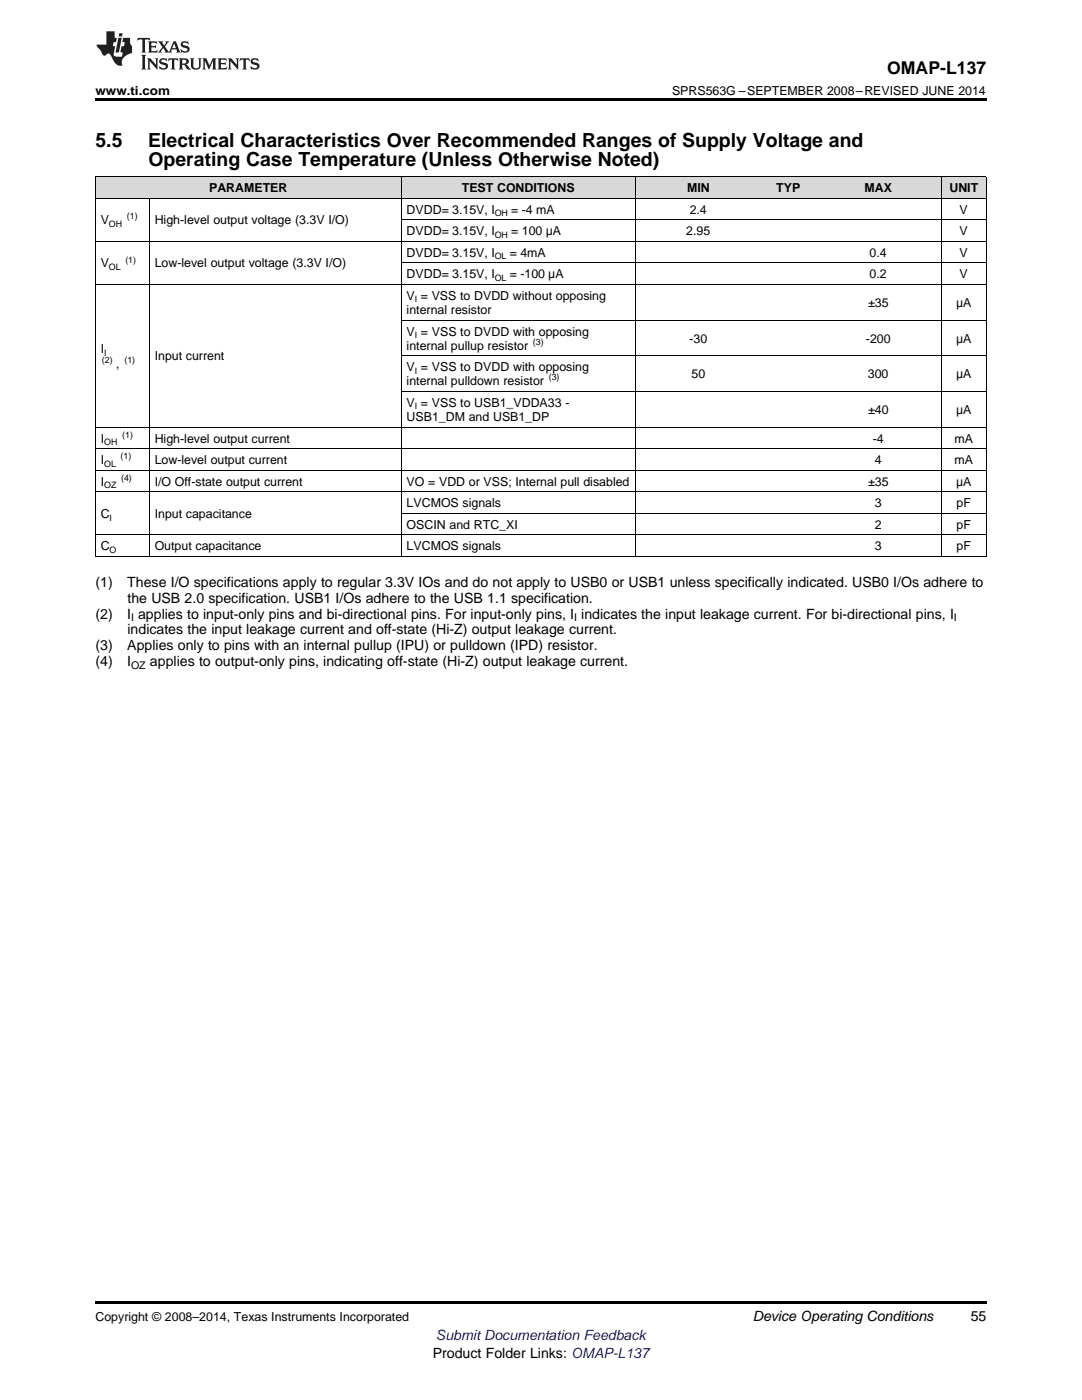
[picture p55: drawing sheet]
<svg xmlns="http://www.w3.org/2000/svg" width="216mm" height="279mm" viewBox="0 0 216 279" stroke-linecap="round" stroke-linejoin="round" font-family="sans-serif">
<defs><g id="words">
<g font-size="3.9">
<text x="19" y="29.3">5.5</text>
<text x="29.6" y="29.3">Electrical Characteristics Over Recommended Ranges of Supply Voltage and</text>
<text x="29.6" y="33.2">Operating Case Temperature (Unless Otherwise Noted)</text>
</g>
<text font-size="3.5" x="177" y="14.8">OMAP-L137</text>
<g font-size="2.8">
<text x="19" y="117.1">(1)</text>
<text x="25.4" y="117.1">These I/O specifications apply to regular 3.3V IOs and do not apply to USB0 or USB1 unless specifically indicated. USB0 I/Os adhere to</text>
<text x="19" y="123.4">(2)</text>
<text x="25.4" y="123.4">I applies to input-only pins and bi-directional pins. For input-only pins, I indicates the input leakage current. For bi-directional pins, I</text>
<text x="25.4" y="120.3">the USB 2.0 specification. USB1 I/Os adhere to the USB 1.1 specification.</text>
<text x="19" y="129.8">(3)</text>
<text x="25.4" y="129.8">Applies only to pins with an internal pullup (IPU) or pulldown (IPD) resistor.</text>
<text x="25.4" y="126.6">indicates the input leakage current and off-state (Hi-Z) output leakage current.</text>
<text x="19" y="133">(4)</text>
<text x="25.4" y="133">I</text>
<text x="29.9" y="133">applies to output-only pins, indicating off-state (Hi-Z) output leakage current.</text>
<text x="150.2" y="263.6">Device Operating Conditions</text>
<text x="193.7" y="263.6">55</text>
<text x="86.4" y="270.9">Product Folder Links: OMAP-L137</text>
</g>
<text font-size="2.8" fill="#00f" x="87" y="267.4">Submit Documentation Feedback</text>
<g font-size="2.5">
<text x="19" y="19">www.ti.com</text>
<text x="134.1" y="19">SPRS563G –SEPTEMBER 2008–REVISED JUNE 2014</text>
<text x="41.7" y="38.3">PARAMETER</text>
<text x="92.1" y="38.3">TEST CONDITIONS</text>
<text x="137.1" y="38.3">MIN</text>
<text x="154.9" y="38.3">TYP</text>
<text x="172.5" y="38.3">MAX</text>
<text x="189.4" y="38.3">UNIT</text>
<text x="20.1" y="44.8">V</text>
<text x="30.9" y="44.8">High-level output voltage (3.3V I/O)</text>
<text x="81.1" y="42.6">DVDD= 3.15V, I</text>
<text x="81.1" y="46.9">DVDD= 3.15V, I</text>
<text x="102" y="42.6">= -4 mA</text>
<text x="102" y="46.9">= 100 μA</text>
<text x="136.9" y="46.9">2.95</text>
<text x="137.6" y="42.6">2.4</text>
<text x="191.5" y="42.6">V</text>
<text x="191.5" y="46.9">V</text>
<text x="20.1" y="53.4">V</text>
<text x="30.9" y="53.4">Low-level output voltage (3.3V I/O)</text>
<text x="81.1" y="51.2">DVDD= 3.15V, I</text>
<text x="101.7" y="51.2">= 4mA</text>
<text x="173.5" y="51.2">0.4</text>
<text x="191.5" y="51.2">V</text>
<text x="81.1" y="55.5">DVDD= 3.15V, I</text>
<text x="81.1" y="59.8">V = VSS to DVDD without opposing</text>
<text x="101.7" y="55.5">= -100 μA</text>
<text x="173.5" y="55.5">0.2</text>
<text x="191.5" y="55.5">V</text>
<text x="81.1" y="62.7">internal resistor</text>
<text x="173.2" y="61.2">±35</text>
<text x="190.8" y="61.2">μA</text>
<text x="20.1" y="70.5">I</text>
<text x="30.9" y="71.9">Input current</text>
<text x="81.1" y="67">V = VSS to DVDD with opposing</text>
<text x="81.1" y="69.8">internal pullup resistor</text>
<text x="137.5" y="68.4">-30</text>
<text x="172.8" y="68.4">-200</text>
<text x="190.8" y="68.4">μA</text>
<text x="23.2" y="73.3">,</text>
<text x="81.1" y="74.1">V = VSS to DVDD with opposing</text>
<text x="81.1" y="76.9">internal pulldown resistor</text>
<text x="138" y="75.5">50</text>
<text x="173.2" y="75.5">300</text>
<text x="190.8" y="75.5">μA</text>
<text x="81.1" y="81.2">V = VSS to USB1_VDDA33 -</text>
<text x="173.2" y="82.6">±40</text>
<text x="190.8" y="82.6">μA</text>
<text x="20.1" y="88.3">I</text>
<text x="30.9" y="88.3">High-level output current</text>
<text x="81.1" y="84">USB1_DM and USB1_DP</text>
<text x="174.2" y="88.3">-4</text>
<text x="190.5" y="88.3">mA</text>
<text x="20.1" y="92.6">I</text>
<text x="30.9" y="92.6">Low-level output current</text>
<text x="174.6" y="92.6">4</text>
<text x="190.5" y="92.6">mA</text>
<text x="20.1" y="96.9">I</text>
<text x="30.9" y="96.9">I/O Off-state output current</text>
<text x="81.1" y="96.9">VO = VDD or VSS; Internal pull disabled</text>
<text x="81.1" y="101.2">LVCMOS signals</text>
<text x="173.2" y="96.9">±35</text>
<text x="174.6" y="101.2">3</text>
<text x="190.8" y="96.9">μA</text>
<text x="190.9" y="101.2">pF</text>
<text x="20.1" y="103.4">C</text>
<text x="30.9" y="103.4">Input capacitance</text>
<text x="81.1" y="105.6">OSCIN and RTC_XI</text>
<text x="174.6" y="105.6">2</text>
<text x="190.9" y="105.6">pF</text>
<text x="20.1" y="109.9">C</text>
<text x="30.9" y="109.9">Output capacitance</text>
<text x="81.1" y="109.9">LVCMOS signals</text>
<text x="174.6" y="109.9">3</text>
<text x="190.9" y="109.9">pF</text>
<text x="19" y="263.6">Copyright © 2008–2014, Texas Instruments Incorporated</text>
</g>
<g font-size="2.1">
<text x="26.1" y="124">I</text>
<text x="114.6" y="124">I</text>
<text x="190.4" y="124">I</text>
<text x="26.1" y="133.5">OZ</text>
</g>
<g font-size="1.8">
<text x="21.7" y="45.3">OH</text>
<text x="25.3" y="43.8">(1)</text>
<text x="98.7" y="43.1">OH</text>
<text x="98.7" y="47.4">OH</text>
<text x="21.7" y="53.9">OL</text>
<text x="25" y="52.4">(1)</text>
<text x="98.7" y="51.7">OL</text>
<text x="98.7" y="56">OL</text>
<text x="82.8" y="60.3">I</text>
<text x="20.8" y="71">I</text>
<text x="82.8" y="67.5">I</text>
<text x="106.4" y="68.8">(3)</text>
<text x="20.3" y="72.4">(2)</text>
<text x="24.8" y="72.4">(1)</text>
<text x="82.8" y="74.6">I</text>
<text x="109.5" y="75.9">(3)</text>
<text x="82.8" y="81.7">I</text>
<text x="20.8" y="88.8">OH</text>
<text x="24.4" y="87.3">(1)</text>
<text x="20.8" y="93.1">OL</text>
<text x="24.1" y="91.7">(1)</text>
<text x="24.2" y="96">(4)</text>
<text x="20.8" y="97.4">OZ</text>
<text x="21.9" y="103.9">I</text>
<text x="21.9" y="110.3">O</text>
</g>
</g></defs>
<g fill="#d8d8d8">
<path d="M19 35.3h10.8v4.3h-10.8z"/>
<path d="M29.8 35.3h50.3v4.3h-50.3z"/>
<path d="M80.1 35.3h46.7v4.3h-46.7z"/>
<path d="M126.8 35.3h25.1v4.3h-25.1z"/>
<path d="M151.9 35.3h10.8v4.3h-10.8z"/>
<path d="M162.7 35.3h25.2v4.3h-25.2z"/>
<path d="M187.9 35.3h8.9v4.3h-8.9z"/>
</g>
<path d="M19 19.5h177.8v.5h-177.8zM19 259.7h177.8v.5h-177.8z" fill="#000"/>
<g fill="none" stroke="#000" stroke-width=".2">
<path d="M19 39.5h177.8M19 35.2h177.8M19.1 35.3v75.8M29.8 39.6v71.5M80 35.3v75.8M126.7 35.3v75.8M187.8 35.3v75.8M196.8 35.3v75.8M19 56.7h177.8M19 48.1h177.8M80.1 52.4h116.7M80.1 43.8h116.7"/>
<path d="M80.1 78.1h116.7M80.1 71h116.7M80.1 63.9h116.7M19 98.2h177.8M19 93.9h177.8M19 89.6h177.8M19 85.2h177.8M19 111.1h177.8M19 106.8h177.8M80.1 102.5h116.7"/>
</g>
<g fill="#231f20">
<path d="M27.5 7.6l-.1 .5 .4-.2h.6v.1v2.1l-.2 .4h1l-.3-.4v-2.1l.1-.1h.5l.5 .2-.2-.5zM29.5 8.3l.2 .3v1.5l-.2 .4h1.8l.2-.6a1.04 1.04 0 0 1-1.3 .2v-.7h.6l.3 .2v-.6l-.3 .2h-.6v-.6l.8-.1 .4 .3-.2-.5zM31.5 8.3l.9 1.1-.9 1.1h.8l-.2-.2 .5-.7 .4 .7-.2 .2h1.5l-.1-.2 .1-.4h.9l.1 .4-.2 .2h1l-.3-.3-.7-1.9h-.5l-.9 2-.8-1 .9-1h-.8l.1 .3-.3 .5-.4-.6 .2-.2zM34.7 8.6l.4 1h-.7zM36.3 8.4a.63 .63 0 0 0-.2 .7 .63 .63 0 0 0 .6 .4l.6 .2 .1 .2a.75 .75 0 0 1-.7 .4 .75 .75 0 0 1-.6-.5l.1 .7 .1-.1a1.11 1.11 0 0 0 1.5-.6 1.13 1.13 0 0 0-1.2-.8l-.1-.4a1.04 1.04 0 0 1 1.2 .2l-.2-.5-.1 .1-.5-.2zM28.2 10.9l.2 .4v2.2l-.2 .4h1l-.3-.4v-2.2l.3-.4zM29.3 11.6l.3 .4v1.5l-.3 .4h.8l-.2-.4v-1.3l1.5 1.7v-1.9l.2-.4h-.7l.2 .4v.9l-1.1-1.3zM32 11.8a.62 .62 0 0 0-.2 .7 .62 .62 0 0 0 .6 .4l.6 .1 .1 .3a.76 .76 0 0 1-.7 .3 .76 .76 0 0 1-.6-.4l.1 .7 .1-.1a1.11 1.11 0 0 0 1.5-.6 1.13 1.13 0 0 0-1.2-.8l-.1-.4a1.04 1.04 0 0 1 1.2 .2l-.2-.6-.1 .1-.5-.1zM33.7 11.6l-.2 .6a.61 .61 0 0 1 .8-.3v1.6l-.2 .4h.9l-.2-.4v-1.6a.63 .63 0 0 1 .8 .3l-.2-.6zM35.6 11.6l.3 .4v1.5l-.3 .4h1l-.2-.2v-.8l.5 .2a.76 .76 0 0 0 1.2 .7l-1-1a.58 .58 0 0 0 .6-.5 .58 .58 0 0 0-.5-.6zM36.4 11.9h.1a.45 .45 0 0 1 .5 .1 .45 .45 0 0 1 .1 .5l-.7 .2zM37.9 11.6l.2 .2a2.17 2.17 0 0 0 .3 1.9 .99 .99 0 0 0 1.6-.6v-1.1l.2-.4h-.7l.2 .2a1.92 1.92 0 0 1-.2 1.8 .6 .6 0 0 1-.9-.5v-1.1l.2-.4zM40.4 11.6l.2 .4v1.5l-.2 .4h.7l-.2-.4v-1.4l.8 1.8 .8-1.8v1.4l-.2 .4h.9l-.2-.4v-1.5l.2-.4h-.8l-.6 1.5-.6-1.5zM43.4 11.6l.2 .4v1.5l-.2 .4h1.8l.2-.6a1.04 1.04 0 0 1-1.3 .1v-.6h.5l.4 .2v-.6l-.4 .2h-.5v-.7h.8l.3 .3-.1-.6zM45.5 11.6l.2 .4v1.5l-.2 .4h.7l-.2-.4v-1.3l1.5 1.7v-1.9l.2-.4h-.7l.2 .4v.9l-1.1-1.3zM47.9 11.6l-.1 .6a.61 .61 0 0 1 .8-.3v1.6l-.3 .4h1l-.3-.4 .1-1.6a.63 .63 0 0 1 .7 .3l-.1-.6zM50.2 11.8a.62 .62 0 0 0-.2 .7 .62 .62 0 0 0 .6 .4l.6 .1 .2 .3a.76 .76 0 0 1-.8 .3 .76 .76 0 0 1-.6-.4l.1 .7 .2-.1a1.11 1.11 0 0 0 1.5-.6 1.13 1.13 0 0 0-1.3-.8l-.1-.4a1.04 1.04 0 0 1 1.2 .2l-.1-.6-.2 .1-.5-.1z"/>
<path d="M21.2 6.3v2.6h-1.9l.1 .4 .7 .9a.91 .91 0 0 0 1 .8 .56 .56 0 0 1 .5-.3 .56 .56 0 0 1 .5 .3l.4 .8a1.53 1.53 0 0 0 1.9 1.2 1.54 1.54 0 0 1 1-2.1l.9-.3v-1.4a1.52 1.52 0 0 1-.3-1.6h-1.4l-.2 .8h.5l-.2 .8h-.4l-.2 1v.2l.4 .1-.2 .8a1.93 1.93 0 0 1-1.6-.3l.3-1.8h-.5l.2-.8h.4l.2-.8h-.4v-1.3zM23.6 7.6l-.6 2.9h.7l.6-2.9zM23.8 6.6l-.1 .7h.6l.2-.7z"/>
</g>
<use href="#words"/>
</svg>
